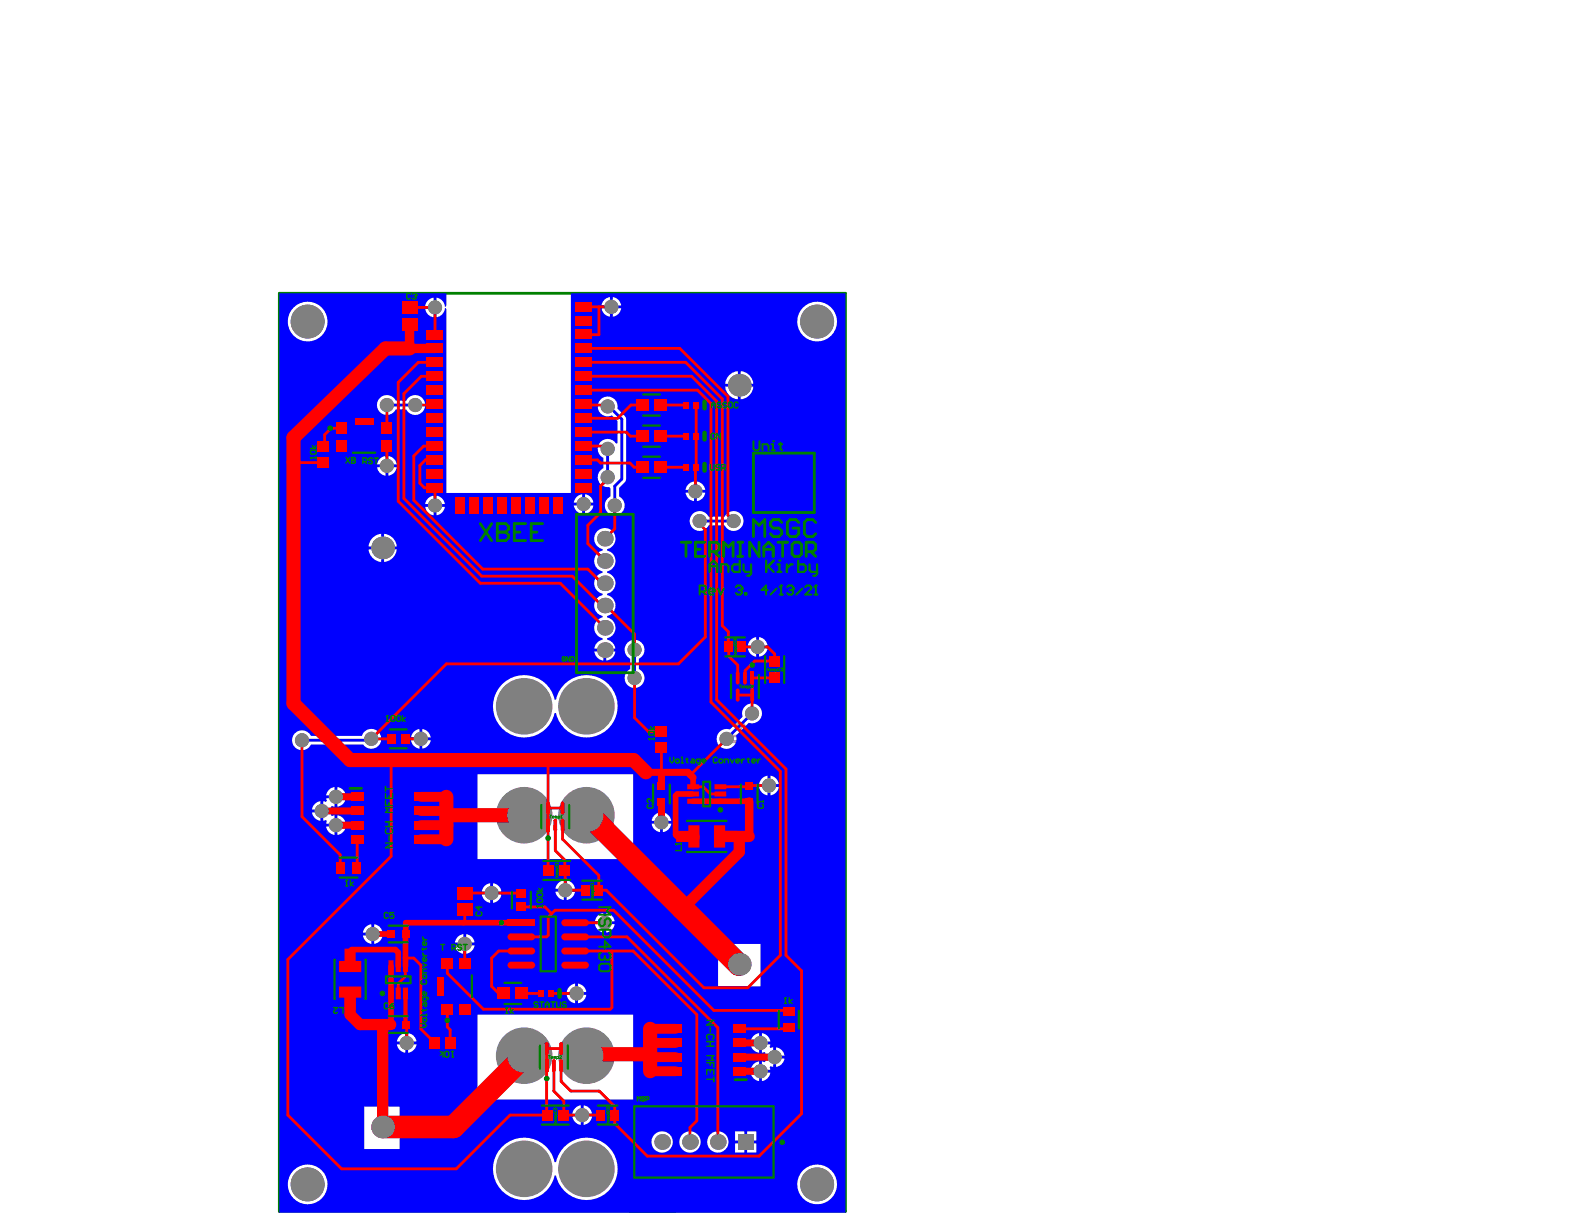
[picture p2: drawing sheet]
<svg xmlns="http://www.w3.org/2000/svg" width="279mm" height="216mm" viewBox="0 0 279 216" stroke-linecap="round" stroke-linejoin="round" font-family="sans-serif">
<g fill="none" stroke="#c0c073" stroke-width=".5">
<path d="M114.2 60.7h2M118.8 63h-5v5M142 63h5v5M55.9 91.7h-5v5M79.1 91.7h5v5M69.5 156.3v-1.5l-.5-.5h-.5l-.5 .5v1.5h3M68 163.3h2l1 1-1 1h-2M68 160.3h2l1 1-1 1h-2M69.5 160.3v2M69.5 163.3v2M113.8 170v5h5M114.2 178h2"/>
<path d="M115.2 177v2M147 170v5h-5M50.9 198.7v5h5M84.1 198.7v5h-5"/>
</g>
<circle cx="69.5" cy="156.3" r=".25" fill="#c0c073"/>
<path d="M68 138.8h2v.5M68 138.3v1M68 149.3l.5 .5h2M68 146.8l.5 .5h2M68 141.3h3M69 151.3v1.5l-.5 .5-.5-.5v-1.5h1.5l.5 .5v1M69.5 156.3v-1.5l.5-.5h.5l.5 .5v1.5M70 146.8v1M70 149.3v1M71 140.3v2" fill="none" stroke="#c0c073" stroke-width=".5"/>
<circle cx="71" cy="138.8" r=".25" fill="#c0c073"/>
<g fill="none" stroke="#c0c073" stroke-width=".5">
<path d="M81 90.2h2M68 132.3v1l.5 .5h1l.5-.5v-1l-.5-.5h-.5v2M68 135.8h1.5M68 134.8h1.5l.5 .5-.5 .5M68 130.8h2M69.5 135.8l.5 .5v.5h-2M70 129.3v.5l-1 1M129.2 130.8h1.9l1 1-1 1h-1.9M129.2 127.8h1.9l1 1-1 1h-1.9M130.7 123.8v-1.5l-.5-.5h-.5l-.5 .5v1.5h2.9M130.7 127.8v2M130.7 130.8v2"/>
<path d="M81 205.9h2M82 204.9v2"/>
</g>
<circle cx="130.7" cy="123.8" r=".25" fill="#c0c073"/>
<path d="M129.2 103.4h1.9v.5M129.2 102.9v1M129.2 116.9l.5 .5h1.9M129.2 114.4l.5 .5h1.9M129.2 107.9h2.9l-1 1 1 1h-2.9M130.2 104.9v1.5l-.5 .5-.5-.5v-1.5h1.5l.4 .5v1M130.2 118.9v1.4l-.5 .5-.5-.5v-1.4h1.5l.4 .5v.9M131.1 114.4v1M131.1 116.9v1M130.7 123.8v-1.5l.4-.5h.5l.5 .5v1.5" fill="none" stroke="#c0c073" stroke-width=".5"/>
<circle cx="132.1" cy="103.4" r=".25" fill="#c0c073"/>
<path d="M129.2 99.4h1.5l.4 .5v1.5h-1.9" fill="none" stroke="#c0c073" stroke-width=".5"/>
<g fill="none" stroke="#008000" stroke-width=".2">
<path d="M70.7 53h3.1v5.5h-3.1zM71.3 55.7h1.9M72.2 54.7v2M57 79.2v1.9M121.4 76.9h1M121.4 71.4h1M121.9 71v.9M121.9 76.4v1M56.1 80.2h1.8M121.4 82.4h1M121.9 81.9v1M115.7 130.5h1.9"/>
<path d="M116.7 129.6v1.8M124.7 139.1v1.9M80.4 156.3h3.1v5.5h-3.1zM81 159h2M82 158v2M123.7 140.1h1.9M69.3 172.8h1.9M70.2 171.8v2M95.8 175.2h1M96.3 174.7v1M77 184h1.9M78 183v1.9"/>
</g>
<path d="M54.9 76.8h4.2v6.7h-4.2zM120.3 70.7h3.2v1.5h-3.2zM120.3 76.1h3.2v1.6h-3.2zM120.3 81.6h3.2v1.6h-3.2zM114.6 127.2h4.1v6.6h-4.1zM120.2 136.9h8.9v6.3h-8.9zM67.1 168.4h6.3v8.8h-6.3zM94.8 174.4h3.1v1.6h-3.1zM74.6 181.9h6.7v4.1h-6.7z" fill="none" stroke="#008000" stroke-width=".18"/>
<path d="M49.3 51.7h99.8v162h-99.8z" fill="none" stroke="#008000" stroke-width=".5"/>
<path d="M70.8 53.6h2.9v4.3h-2.9zM56.1 78.5h1.8v3.4h-1.8zM120.9 70.9h2v1.1h-2zM120.9 76.3h2v1.2h-2zM120.9 81.8h2v1.2h-2zM115.7 128.8h1.9v3.4h-1.9zM123.3 137.9h2.7v4.3h-2.7zM80.6 156.9h2.8v4.3h-2.8zM68.1 171.5h4.3v2.7h-4.3zM95.4 174.6h1.9v1.2h-1.9zM76.3 183h3.4v1.9h-3.4z" fill="none" stroke="#800080" stroke-width=".2"/>
<g fill="none" stroke="#800080" stroke-width=".18">
<path d="M119.3 139.4l.2 .3M119.3 139.7h.4M119.7 139.9l-.1 .3-.3-.1v-.2h.2v.3M119.1 148.4h.4l.2 .2-.2 .2h-.4M119.2 143.9l-.1 .1 .1 .3 .5-.1-.1-.3M119.3 143.4l.3-.1 .1 .3-.3 .1zM119.3 147.9l.3-.1 .1 .3-.3 .1zM119.3 140.5v.2M119.3 141l.2 .3M119.3 146.9v.2M119.3 142.1l.4 .2-.4 .2M119.3 141.3h.4"/>
<path d="M119.5 146.2v.3l.1 .1 .1-.1v-.3h-.3l-.1 .3M119.7 141.6l-.1 .3-.3-.1v-.2l.2-.1v.4M119.7 145.2l-.1 .2-.3-.1v-.1l.2-.1v.3M119.7 145.6l-.1 .4-.3-.1v-.3h.5l.1 .2M119.7 147.4v.2M119.7 142.7l-.4 .1v.3h.4M119.7 147.5h-.6v.1M119.7 146.9l-.5 .1M119.7 140.5l-.5 .1M69.9 173.7h.4l.2 .2-.2 .2h-.4M70 169.2l-.1 .1 .1 .3h.4l.1-.1-.1-.3M70.1 168.7l.3-.1 .1 .3-.3 .1z"/>
<path d="M70.1 173.2l.3-.1 .1 .3-.3 .1zM70.1 164.6l.2 .3M70.1 165.8v.2M70.1 166.3l.2 .3M70.1 172.2v.2M70.1 167.4l.4 .2-.4 .2M70.1 166.6h.4M70.1 164.9h.4M70.3 171.5v.3l.1 .1 .1-.1v-.3h-.3l-.1 .3M70.5 165.2l-.1 .3h-.2l-.1-.3 .2-.1v.4M70.5 166.9l-.1 .3h-.2l-.1-.3 .2-.1v.4M70.5 170.4l-.1 .3-.3-.1v-.2l.2-.1v.4"/>
<path d="M70.5 170.9l-.1 .4-.3-.1v-.3h.5l.1 .2M70.5 172.7v.2M70.5 168l-.4 .1v.3h.4M70.5 172.8h-.6v.1M70.5 172.2l-.5 .1M70.5 165.8l-.5 .1"/>
</g>
<path d="M49.3 51.7h29.2l.2 .1v2.1l-.1 .2h-.1a1.7 1.7 0 0 0-1.5-1.6v3.5a1.7 1.7 0 0 0 1.5-1.7l.1 .1 .1 .2v32.4h22v-35.2l48.4-.1v162.2h-99.8zM108.1 52.4v1.5h1.5a1.69 1.69 0 0 0-1.5-1.5zM106.6 52.9l-.3 .3-.2 .7h1.5v-1.5l-.6 .2zM75.5 53l-.3 .3-.2 .7h1.5v-1.5l-.6 .2zM108.1 54.4v1.5a1.69 1.69 0 0 0 1.5-1.5zM106.1 54.4a1.69 1.69 0 0 0 1.5 1.5v-1.5zM75 54.5a1.69 1.69 0 0 0 1.5 1.5v-1.5zM140.6 56.7a3.5 3.5 0 0 0 7 0 3.5 3.5 0 0 0-7 0zM50.8 56.7a3.5 3.5 0 0 0 7 0 3.5 3.5 0 0 0-7 0zM130.7 65.5v2.2h2.2a2.43 2.43 0 0 0-2.2-2.2zM128.6 66.2l-.4 .5-.3 1h2.3v-2.2l-1.1 .3zM130.7 68.2v2.2a2.43 2.43 0 0 0 2.2-2.2zM127.9 68.2a2.43 2.43 0 0 0 2.3 2.2v-2.2zM67 70.2a1.76 1.76 0 0 0 .2 2.7 1.76 1.76 0 0 0 2.6-.7h1.9a1.76 1.76 0 0 0 2.6 .6 1.76 1.76 0 0 0 0-2.7 1.76 1.76 0 0 0-2.6 .6h-1.9a1.75 1.75 0 0 0-2.8-.5zM105.9 70.4a1.75 1.75 0 0 0-.2 2.3 1.75 1.75 0 0 0 2.2 .6l1 1v3.9h-.2a1.75 1.75 0 0 0-2.8-.2 1.75 1.75 0 0 0 .5 2.8v1.8a1.75 1.75 0 0 0-.9 2.1 1.75 1.75 0 0 0 1.9 1.2l.3 .2v1.5a1.76 1.76 0 0 0-.6 2.7 1.76 1.76 0 0 0 2.7 0 1.76 1.76 0 0 0-.6-2.7v-1.5l1-1.1 .2-.5v-10.6l-.2-.5-1.3-1.3a1.76 1.76 0 0 0-.9-2 1.76 1.76 0 0 0-2.1 .3zM68.5 80.4v1.5h1.5a1.69 1.69 0 0 0-1.5-1.5zM67 80.9l-.3 .4-.2 .6h1.5v-1.5l-.6 .2zM68.5 82.4v1.5a1.69 1.69 0 0 0 1.5-1.5zM66.5 82.4a1.69 1.69 0 0 0 1.5 1.5v-1.5zM122.9 84.9v1.5h1.5a1.69 1.69 0 0 0-1.5-1.5zM121.4 85.4l-.3 .4-.2 .6h1.5v-1.5l-.6 .2zM122.9 86.9v1.5a1.69 1.69 0 0 0 1.5-1.5zM120.9 86.9a1.69 1.69 0 0 0 1.5 1.5v-1.5zM103.2 87.2v1.5h1.5a1.69 1.69 0 0 0-1.5-1.5zM101.7 87.7l-.3 .3-.2 .7h1.5v-1.5l-.6 .2zM77 87.4v1.5h1.5a1.69 1.69 0 0 0-1.5-1.5zM75.5 87.9l-.3 .4-.2 .6h1.5v-1.5l-.6 .2zM103.2 89.2v1.4a1.69 1.69 0 0 0 1.5-1.4zM101.2 89.2a1.69 1.69 0 0 0 1.5 1.4v-1.4zM77 89.4v1.5a1.69 1.69 0 0 0 1.5-1.5zM75 89.4a1.69 1.69 0 0 0 1.5 1.5v-1.5zM122.2 90.7a1.76 1.76 0 0 0 .2 2.6 1.76 1.76 0 0 0 2.6-.6h2.8a1.76 1.76 0 0 0 2.7 .6 1.76 1.76 0 0 0 0-2.8 1.76 1.76 0 0 0-2.7 .6h-2.8a1.75 1.75 0 0 0-2.8-.4zM67.7 94.2v2.2h2.3a2.43 2.43 0 0 0-2.3-2.2zM65.7 94.9l-.4 .5-.3 1h2.2v-2.2l-1 .3zM67.7 96.9v2.2a2.43 2.43 0 0 0 2.3-2.2zM65 96.9a2.43 2.43 0 0 0 2.2 2.2v-2.2zM133.9 112.4v1.5h1.5a1.69 1.69 0 0 0-1.5-1.5zM132.4 112.9l-.3 .3-.2 .7h1.5v-1.5l-.6 .2zM105.3 93.7a1.88 1.88 0 0 0 1 3.2v.2a1.88 1.88 0 0 0-1.5 1.9 1.88 1.88 0 0 0 1.5 1.8v.2a1.88 1.88 0 0 0-1.5 1.9 1.88 1.88 0 0 0 1.5 1.8v.3a1.88 1.88 0 0 0-1.5 1.8 1.88 1.88 0 0 0 1.5 1.8v.3a1.88 1.88 0 0 0-1.5 1.8 1.88 1.88 0 0 0 1.5 1.9v.2a1.82 1.82 0 0 0-1.5 1.6h3.7a1.82 1.82 0 0 0-1.4-1.6v-.2a1.88 1.88 0 0 0 1.5-1.9 1.88 1.88 0 0 0-1.5-1.8v-.3a1.88 1.88 0 0 0 1.5-1.8 1.88 1.88 0 0 0-1.5-1.8v-.3a1.88 1.88 0 0 0 1.5-1.8 1.88 1.88 0 0 0-1.5-1.9v-.2a1.88 1.88 0 0 0 1.5-1.8 1.88 1.88 0 0 0-1.5-1.9v-.2a1.89 1.89 0 0 0 1.2-2.8 1.89 1.89 0 0 0-3-.4zM133.9 114.4v1.4a1.69 1.69 0 0 0 1.5-1.4zM131.9 114.4a1.69 1.69 0 0 0 1.5 1.4v-1.4zM106.9 114.9v1.6a1.81 1.81 0 0 0 1.6-1.6zM104.8 114.9a1.81 1.81 0 0 0 1.6 1.6v-1.6zM110.7 113.4a1.75 1.75 0 0 0 .5 2.8v1.8a1.76 1.76 0 0 0-.6 2.7 1.76 1.76 0 0 0 2.7 0 1.76 1.76 0 0 0-.6-2.7v-1.8a1.76 1.76 0 0 0 .7-2.6 1.76 1.76 0 0 0-2.7-.2zM88.6 120.7a5.5 5.5 0 0 0 1.2 8.7 5.5 5.5 0 0 0 8-3.6h.3a5.5 5.5 0 0 0 8.4 3.3 5.5 5.5 0 0 0 0-9.1 5.5 5.5 0 0 0-8.4 3.4h-.3a5.5 5.5 0 0 0-9.2-2.7zM131.4 124.6a1.72 1.72 0 0 0-.4 1.8l-2.3 2.3a1.76 1.76 0 0 0-2.3 1.4 1.76 1.76 0 0 0 1.9 2 1.76 1.76 0 0 0 1.5-2.3l2.3-2.3a1.76 1.76 0 0 0 2.3-2.1 1.76 1.76 0 0 0-3-.8zM52 129.3a1.76 1.76 0 0 0 .2 2.7 1.76 1.76 0 0 0 2.6-.7h9.3a1.76 1.76 0 0 0 2.7 .2 1.76 1.76 0 0 0-.4-2.7 1.76 1.76 0 0 0-2.6 1h-9a1.75 1.75 0 0 0-2.8-.5zM74.5 128.6v1.5h1.5a1.69 1.69 0 0 0-1.5-1.5zM73 129.1l-.3 .3-.2 .7h1.5v-1.5l-.6 .2zM74.5 130.6v1.5a1.69 1.69 0 0 0 1.5-1.5zM72.5 130.6a1.69 1.69 0 0 0 1.5 1.5v-1.5zM135.9 136.8v1.5h1.5a1.69 1.69 0 0 0-1.5-1.5zM134.4 137.3l-.3 .4-.2 .6h1.5v-1.5l-.6 .2zM135.9 138.8v1.5a1.69 1.69 0 0 0 1.5-1.5zM133.9 138.8a1.69 1.69 0 0 0 1.5 1.5v-1.5zM59.5 138.8v1.5h1.5a1.69 1.69 0 0 0-1.5-1.5zM58 139.3l-.3 .4-.2 .6h1.5v-1.5l-.6 .2zM57 141.3v1.5h1.5l-.1-.5 .2-.1 .4 .1v-1.5h-1.5l.2 .5-.2 .2zM59.5 140.8v1.5a1.69 1.69 0 0 0 1.5-1.5zM55.5 141.8l-.3 .4-.2 .6h1.5v-1.5l-.6 .2zM55 143.3a1.69 1.69 0 0 0 1.5 1.5v-1.5zM116.9 143.3v1.5h1.5a1.69 1.69 0 0 0-1.5-1.5zM115.4 143.8l-.3 .4-.2 .6h1.5v-1.5l-.6 .2zM59.5 143.8v1.5h1.5a1.69 1.69 0 0 0-1.5-1.5zM57 143.3v1.5l.5-.2 .2 .2-.2 .5h1.5v-1.5l-.4 .1-.2-.1 .1-.5zM116.9 145.3v1.5a1.69 1.69 0 0 0 1.5-1.5zM114.9 145.3a1.69 1.69 0 0 0 1.5 1.5v-1.5zM59.5 145.8v1.5a1.69 1.69 0 0 0 1.5-1.5zM57.5 145.8a1.69 1.69 0 0 0 1.5 1.5v-1.5zM84.2 136.6v14.9h27.5v-14.9zM99.9 155.3v1.5h1.5a1.69 1.69 0 0 0-1.5-1.5zM98.5 155.8l-.3 .3-.2 .7h1.4v-1.5l-.6 .2zM87 155.8v1.5h1.4a1.69 1.69 0 0 0-1.4-1.5zM85.5 156.3l-.3 .3-.2 .7h1.5v-1.5l-.7 .2zM99.9 157.3v1.4a1.69 1.69 0 0 0 1.5-1.4zM98 157.3a1.69 1.69 0 0 0 1.4 1.4v-1.4zM87 157.8v1.4a1.69 1.69 0 0 0 1.4-1.4zM85 157.8a1.69 1.69 0 0 0 1.5 1.4v-1.4zM106.9 161v1.5h1.5a1.69 1.69 0 0 0-1.5-1.5zM105.4 161.5l-.2 .4-.2 .6h1.4v-1.5l-.6 .2zM106.9 163v1.5a1.69 1.69 0 0 0 1.5-1.5zM105 163a1.69 1.69 0 0 0 1.4 1.5v-1.5zM66 163v1.5h1.5a1.69 1.69 0 0 0-1.5-1.5zM64.5 163.5l-.3 .4-.2 .6h1.5v-1.5l-.6 .2zM82.2 164.8v1.5h1.5a1.69 1.69 0 0 0-1.5-1.5zM80.7 165.3l-.3 .3-.2 .7h1.5v-1.5l-.6 .2zM66 165v1.5a1.69 1.69 0 0 0 1.5-1.5zM64 165a1.69 1.69 0 0 0 1.5 1.5v-1.5zM82.2 166.8v1.4a1.69 1.69 0 0 0 1.5-1.4zM80.2 166.8a1.69 1.69 0 0 0 1.5 1.4v-1.4zM126.7 166.5v7.5h7.4v-7.5zM101.9 173.5v1.5h1.5a1.69 1.69 0 0 0-1.5-1.5zM100.4 174l-.2 .4-.2 .6h1.4v-1.5l-.6 .2zM101.9 175.5v1.5a1.69 1.69 0 0 0 1.5-1.5zM100 175.5a1.69 1.69 0 0 0 1.4 1.5v-1.5zM134.4 182.2v1.5h1.5a1.69 1.69 0 0 0-1.5-1.5zM132.9 182.7l-.3 .4-.2 .6h1.5v-1.5l-.6 .2zM72 182.2v1.5h1.5a1.69 1.69 0 0 0-1.5-1.5zM70.5 182.7l-.3 .4-.2 .6h1.5v-1.5l-.6 .2zM132.4 184.2a1.69 1.69 0 0 0 1.5 1.5v-1.5zM72 184.2v1.5a1.69 1.69 0 0 0 1.5-1.5zM70 184.2a1.69 1.69 0 0 0 1.5 1.5v-1.5zM136.9 184.7v1.5h1.5a1.69 1.69 0 0 0-1.5-1.5zM134.4 184.2v1.5l.5-.1 .1 .2-.1 .4h1.5v-1.5l-.5 .2-.2-.2 .2-.5zM134.4 187.2v1.5h1.5l-.2-.5 .2-.1 .5 .1v-1.5h-1.5l.1 .5-.1 .2zM136.9 186.7v1.5a1.69 1.69 0 0 0 1.5-1.5zM132.9 187.7l-.3 .4-.2 .6h1.5v-1.5l-.6 .2zM134.4 189.2v1.5a1.69 1.69 0 0 0 1.5-1.5zM132.4 189.2a1.69 1.69 0 0 0 1.5 1.5v-1.5zM84.2 179v14.9h27.5v-14.9zM102.9 195v1.4h1.5a1.69 1.69 0 0 0-1.5-1.4zM101.4 195.4l-.2 .4-.2 .6h1.4v-1.4l-.6 .2zM102.9 196.9v1.5a1.69 1.69 0 0 0 1.5-1.5zM101 196.9a1.69 1.69 0 0 0 1.4 1.5v-1.5zM131.8 199.6v1.6h1.6v-1.6zM129.7 199.6v1.6h1.6v-1.6zM64.3 195.2v7.5h6.2v-7.5zM131.8 201.7v1.6h1.6v-1.6zM129.7 201.7v1.6h1.6v-1.6zM124.7 201.4a1.9 1.9 0 0 0 3.8 0 1.9 1.9 0 0 0-3.8 0zM119.8 201.4a1.9 1.9 0 0 0 3.8 0 1.9 1.9 0 0 0-3.8 0zM114.9 201.4a1.9 1.9 0 0 0 3.8 0 1.9 1.9 0 0 0-3.8 0zM88.6 202.3a5.5 5.5 0 0 0 1.2 8.7 5.5 5.5 0 0 0 8-3.6h.3a5.5 5.5 0 0 0 8.4 3.3 5.5 5.5 0 0 0 0-9.1 5.5 5.5 0 0 0-8.4 3.4h-.3a5.5 5.5 0 0 0-9.2-2.7zM140.6 208.9a3.5 3.5 0 0 0 7 0 3.5 3.5 0 0 0-7 0zM50.8 208.9a3.5 3.5 0 0 0 7 0 3.5 3.5 0 0 0-7 0z" fill="#00f"/>
<path d="M68.2 71.4h5M107.2 71.7h.2l2.3 2.2v10.6l-1.3 1.2v3.5M107.2 79.2v5M123.4 91.9h6M111.9 114.6v5M65.5 130.3l-.2 .3h-12M132.6 125.8l-4.4 4.5M132.6 125.8h.1" fill="none" stroke="#00f" stroke-width=".5"/>
<g fill="#808080">
<circle cx="133.6" cy="114.1" r="1.25"/>
<circle cx="128.2" cy="130.3" r="1.25"/>
<circle cx="132.6" cy="125.8" r="1.25"/>
<circle cx="111.9" cy="119.6" r="1.25"/>
<circle cx="111.9" cy="114.6" r="1.25"/>
<circle cx="102.7" cy="196.7" r="1.25"/>
<circle cx="53.3" cy="130.6" r="1.25"/>
<circle cx="123.4" cy="91.9" r="1.25"/>
<circle cx="129.4" cy="91.9" r="1.25"/>
<circle cx="99.7" cy="157" r="1.25"/>
<circle cx="103.4" cy="143.8" r="5"/>
<circle cx="74.2" cy="130.3" r="1.25"/>
<circle cx="68.2" cy="82.2" r="1.25"/>
<circle cx="68.2" cy="71.4" r="1.25"/>
<circle cx="73.2" cy="71.4" r="1.25"/>
<circle cx="107.2" cy="79.2" r="1.25"/>
<circle cx="107.2" cy="71.7" r="1.25"/>
<circle cx="107.8" cy="54.1" r="1.25"/>
<circle cx="76.7" cy="89.2" r="1.25"/>
<circle cx="122.7" cy="86.7" r="1.25"/>
<circle cx="102.9" cy="88.9" r="1.25"/>
<circle cx="76.7" cy="54.2" r="1.25"/>
<circle cx="54.3" cy="56.7" r="3"/>
<circle cx="86.7" cy="157.5" r="1.25"/>
<circle cx="82" cy="166.5" r="1.25"/>
<circle cx="101.7" cy="175.2" r="1.25"/>
<circle cx="65.7" cy="164.8" r="1.25"/>
<circle cx="71.7" cy="184" r="1.25"/>
<circle cx="106.7" cy="162.8" r="1.25"/>
<circle cx="65.5" cy="130.3" r="1.25"/>
<circle cx="108.4" cy="89.2" r="1.25"/>
<circle cx="107.2" cy="84.2" r="1.25"/>
<circle cx="103.4" cy="124.6" r="5"/>
<circle cx="92.5" cy="124.6" r="5"/>
<circle cx="92.5" cy="143.8" r="5"/>
<circle cx="103.4" cy="186.2" r="5"/>
<circle cx="92.5" cy="186.2" r="5"/>
<circle cx="116.7" cy="145" r="1.25"/>
<circle cx="134.1" cy="189" r="1.25"/>
<circle cx="134.1" cy="184" r="1.25"/>
<circle cx="136.6" cy="186.5" r="1.25"/>
<circle cx="144.1" cy="56.7" r="3"/>
<circle cx="54.3" cy="208.9" r="3"/>
<circle cx="144.1" cy="208.9" r="3"/>
<circle cx="56.8" cy="143" r="1.25"/>
<circle cx="92.5" cy="206.2" r="5"/>
<circle cx="135.6" cy="138.6" r="1.25"/>
<circle cx="103.4" cy="206.2" r="5"/>
<circle cx="59.3" cy="145.5" r="1.25"/>
<circle cx="59.3" cy="140.6" r="1.25"/>
<circle cx="126.6" cy="201.4" r="1.37"/>
<circle cx="106.7" cy="110.7" r="1.37"/>
<circle cx="106.7" cy="106.8" r="1.37"/>
<circle cx="106.7" cy="102.9" r="1.37"/>
<circle cx="106.7" cy="95" r="1.37"/>
<circle cx="116.8" cy="201.4" r="1.37"/>
<circle cx="121.7" cy="201.4" r="1.37"/>
<circle cx="106.7" cy="114.7" r="1.37"/>
<circle cx="106.7" cy="99" r="1.37"/>
<circle cx="67.5" cy="198.8" r="1.99"/>
<circle cx="67.5" cy="96.6" r="1.99"/>
<circle cx="130.4" cy="170.1" r="1.99"/>
<circle cx="130.4" cy="68" r="1.99"/>
</g>
<path d="M130.2 200.1h2.7v2.7h-2.7z" fill-rule="evenodd" fill="#808080"/>
<g fill="#f00">
<path d="M60.8 167.3h1.9v2.2h1v2h-3.9v-2h1z"/>
<path d="M59.8 174h3.9v2h-1v2.1h-1.9v-2.1h-1z"/>
<path d="M119.3 146.6h2.1v-1h2v3.9h-2v-1h-2.1z"/>
<path d="M125.9 145.6h2v1h2.2v1.9h-2.2v1h-2z"/>
<circle cx="56.8" cy="143" r=".25"/>
</g>
<path d="M60 150.8v2.2" fill="none" stroke="#f00" stroke-width=".5"/>
<g fill="#f00">
<circle cx="59.3" cy="145.5" r=".25"/>
<circle cx="59.3" cy="140.6" r=".25"/>
</g>
<path d="M58.4 75.5h1.8M63 148v.1" fill="none" stroke="#f00" stroke-width=".5"/>
<path d="M62 167.5l-.2 .3" fill="none" stroke="#f00" stroke-width="1"/>
<g fill="#f00">
<circle cx="63" cy="143" r=".25"/>
<circle cx="63" cy="145.5" r=".25"/>
<circle cx="63" cy="140.6" r=".25"/>
</g>
<g fill="none" stroke="#f00" stroke-width=".5">
<path d="M76.7 59h.1M73.8 63.9h2.9M74.7 78.7h1.3M76.7 71.3l-.2 .1M102.9 71.3l.1 .1M106.7 78.7l.5 .5M106.9 71.4l.3 .3M110.5 76.2l.7 .7M116.1 76.9h.4M75.1 81.1h1.6M106.7 99h.1M107.2 84.2v.3l-1.3 1.2"/>
<path d="M123.4 91.9v.5l1 1M106.1 106.8h.8M106.2 102.9h.5M131.4 119.5v.1M136.6 119.5v.1M136.6 115.4v1.3v-.1M114.4 129.1h2.3M116.7 136.2v.1M118.4 136.2h.3M122.3 138.8h1.7M130.1 122.6h2.6l-.1 3.2M132.3 138.6l-.2 .2"/>
<path d="M79 143.8l-.3 .2M86.7 157.5h.1M91.9 157.5l.1 .1M96.7 153.4l.1 .1M96.7 142.5v3.1M99.6 151.7l.1 1.9M105.6 154.4v2.6h1.3M122.1 140.1h.2M127.1 140v.1M132.1 141.3v.1M70.2 175.2h.1M71.5 170.4v1.8l-1.3 1.3"/>
<path d="M71.6 164.8h-.1M82 162.5l-.2 .3M88 167.7l-1.3 1.3M91.7 162.5l.3 .3M96.7 165l-.3 .3M69 180.7h-.1M71.5 180.7l.2 .2M76.6 183.8v.2M78.9 181.1l.5 .5M96.4 196.6l.1 .1M99 190.7l1.7 1.7M99.4 196.6v.1"/>
<path d="M108.4 195.2v1.6M121.7 198.9v2.5"/>
</g>
<path d="M119.2 147.2l.3 .3M119.5 140.1l-.3 .2M69.7 167.5l.5 .5M71.6 162.8v2" fill="none" stroke="#f00" stroke-width="1"/>
<path d="M121.8 136.7l.5 .4" fill="none" stroke="#f00" stroke-width="1.2"/>
<circle cx="139.1" cy="181.5" r=".25" fill="#f00"/>
<path d="M51.8 77.2v4.2" fill="none" stroke="#f00" stroke-width="2.5"/>
<path d="M61.8 167.8v2M70.2 168v2.4M71.5 164.8v5.6" fill="none" stroke="#f00" stroke-width="1"/>
<path d="M68.2 71.4v4.1M68.2 78.7v3.5M70.2 173.5v1.7M71.7 180.9v3.1" fill="none" stroke="#f00" stroke-width=".5"/>
<circle cx="72.2" cy="61.5" r=".82" fill="#f00"/>
<path d="M72.2 57.5v4" fill="none" stroke="#f00" stroke-width="1.6"/>
<g fill="none" stroke="#f00" stroke-width=".5">
<path d="M72.3 54.2l-.1 .1M76.7 54.2v4.8M107.8 54.1h-2.2v4.9M70.2 67.5v20.9M71.2 69.4v18.5M74.3 66.4h2.4M122.8 71.4v11l-.1 .2v4.1M125.4 71.2v52.6M126.4 70.8v52.6M127.4 70.4v40l1.1 1v4.3M128.4 69.9v21M75.1 81.1l-1 1v3.1l.8 .8 1.8 .1v3.1"/>
<path d="M103.7 92.7v3.2M105.9 85.7v4.7M108.4 89.2v4.1l-1.7 1.7M111.1 81.7l.8 .7M116.4 82.4h.1M124.4 93.4v19M111.9 111.9v2.7M111.9 119.6v7M130.1 117.3v2.3M131.4 118.3v1.2M132.7 119.6v3M133.6 114.1h1.8l1.2 1.3"/>
<path d="M96.7 134.1v8.4M116.7 131.9v4.3M137.6 136.1v32.4M138.6 135.6v32.9M63 148.1v4.9M96.7 145.6v7.8M98 145.6v4.4l1.6 1.7M99.2 145.6v2.4M99.7 153.6v3.4M50.8 169.2v27.5M74.2 170.2v11.3l2.4 2.3M78.9 170v1.7"/>
<path d="M78.9 178v3.1M82 166.5v3.5M82 160.5v2M86.7 169v5l1.3 1.2M96.7 161.8v3.2M107.9 167.7v10l-.3 .3M122.9 179v18.7l-1.2 1.2M141.4 171.2v25.2M79.4 181.6v2.4M96.4 184.9v11.7M97.7 188v4.4l1.7 1.8v2.4M99 188v2.7"/>
<path d="M105.7 192.4l2.7 2.8M108.4 196.8v1.4M126.6 181.3v20.1"/>
</g>
<path d="M51.8 81.6v42.5M78.7 140.6v2.9M78.7 144v4M114.7 181.5v7.5" fill="none" stroke="#f00" stroke-width="2.5"/>
<path d="M122.3 137.1v1.7M119.2 140.3v6.9" fill="none" stroke="#f00" stroke-width="1"/>
<path d="M130.4 147.8v2.5M67.5 180.7v18.1" fill="none" stroke="#f00" stroke-width="2"/>
<path d="M71.5 175.2v5.5" fill="none" stroke="#f00" stroke-width=".75"/>
<path d="M132.1 141.4v6.1" fill="none" stroke="#f00" stroke-width="1.5"/>
<path d="M56.8 143h6.2" fill="none" stroke="#f00" stroke-width="1.2"/>
<circle cx="56.8" cy="143" r=".62" fill="#f00"/>
<path d="M113.9 136.2h4.5M116.7 136.3v2.4M118.7 136.2h2.6l.5 .5M59.3 140.6h3.7M59.3 145.5h3.7M116.7 141.6v3.4M130.4 189h3.7M130.4 184h3.7M130.4 186.5h6.2" fill="none" stroke="#f00" stroke-width="1.2"/>
<g fill="none" stroke="#f00" stroke-width=".5">
<path d="M72.3 54.2h4.4M102.9 59h2.7M102.9 54.1h2.7M58.4 75.5l-1.1 1.2v1.8l-.3 .3M73.2 71.4h3.3M73.8 63.9l-3.6 3.6M74.3 66.4l-3.1 3M74.7 78.7l-1.7 1.7v7.8l12.1 12.2h18.6l2.5 2.5M102.9 78.7h3.8M102.9 76.2h7.6M102.9 68.8h20.1l2.4 2.4M102.9 66.4h19.1l4.4 4.4"/>
<path d="M102.9 63.9h18l6.5 6.5M102.9 61.5h17l8.5 8.4M103 71.4h3.9M111.2 76.9h2.6M113.3 71.4h-2l-2.4 2.4h-6M116.5 71.4h4.5M116.5 76.9h4.5M51.8 81.6h5.2M70.2 88.4l14.5 14.5h14.1l7.9 7.8M71.2 87.9l13.8 13.7h15.9l5.2 5.2M102.9 81.1h2.5l.5 .6h5.2M103.7 95.9l3.1 3.1"/>
<path d="M105.9 90.4l-2.2 2.3M111.9 82.4h1.4M116.5 82.4h4.5M128.4 90.9l1 1M106.9 106.8l5 5.1M124.4 112.4l-4.7 4.7h-41l-13.2 13.2h3.5M128.5 115.7l1.6 1.6M130.8 114.1h2.8M132.7 119.6h3.9M136.6 116.6h-3.5l-1.7 1.7M53.3 130.6v13.4l6.7 6.8M69 134.1v16.9l-18.2 18.2"/>
<path d="M71.5 130.3h2.7M111.9 126.6l2.5 2.5M124 138.8l1.3 1.2h1.8M125.4 123.8l12.2 12.3M126.4 123.4l12.2 12.2M127.1 138.8h5M128.2 130.3l-6.4 6.4M132.3 138.6h3.3M82 157.5h4.7M86.7 157.5h5.2M92 160h4.1l1.2 1.2M96.7 142.5h2.5"/>
<path d="M99.2 148l6.4 6.4M99.7 157h3.6M106.9 157l17.3 17.2h7.7l5.7-5.7M121 146.8l.7 .7M71.5 169h1.5l1.2 1.2M78.9 171.7l6.4 6.3h22.3M88 175.2h1.3M88 167.7h4M91.6 175.2h3.9M92 165.3h4.4M96.7 161.8l1.2-1.2h10.3l17.7 17.6h13.2M97.2 175.2h4.5"/>
<path d="M101.4 167.7h10.3l11.2 11.3M101.4 165.3h9.2l16 16M101.4 162.8h5.3M138.6 168.5l2.8 2.7M50.8 196.7l9.5 9.5h20.2l9.5-9.5h6.5M96.4 184.9h2.6M99.4 196.7h6.6M100.7 192.4h5M130.4 181.5h8.7M141.4 196.4l-7.5 7.5h-19.7l-5.8-5.7"/>
</g>
<path d="M119.5 147.5h2.2M119.5 140.1h2.6M122.3 141.3h9.8M62 167.5h7.7M65.7 164.8h3.2M69 170.4v10.3M71.6 162.8h20.4" fill="none" stroke="#f00" stroke-width="1"/>
<path d="M74.2 148h4.5M74.2 143h4.5M74.2 140.6h4.5M74.2 145.5h4.5M114.7 189h4.5M114.7 184h4.5M114.7 181.5h4.5M114.7 186.5h4.5" fill="none" stroke="#f00" stroke-width="1.7"/>
<path d="M127.6 147.5h4.5M130.4 150.3l-10 10M61.8 175.7v3.3l1.7 1.7h5.4" fill="none" stroke="#f00" stroke-width="2"/>
<path d="M72.2 61.5h4.5" fill="none" stroke="#f00" stroke-width="1.6"/>
<path d="M103.7 143.5l26.6 26.7M92.1 185.8v.9l-12.1 12.1h-12.5" fill="none" stroke="#f00" stroke-width="4"/>
<path d="M72.2 61.5h-4.2l-16.2 15.7M51.8 124.1l10 10h50l2.1 2.1M79 143.8h13.5M103.4 186h11.3" fill="none" stroke="#f00" stroke-width="2.5"/>
<g fill="#808080">
<circle cx="133.6" cy="114.1" r="1.25"/>
<circle cx="128.2" cy="130.3" r="1.25"/>
<circle cx="132.6" cy="125.8" r="1.25"/>
<circle cx="111.9" cy="119.6" r="1.25"/>
<circle cx="111.9" cy="114.6" r="1.25"/>
<circle cx="102.7" cy="196.7" r="1.25"/>
<circle cx="53.3" cy="130.6" r="1.25"/>
<circle cx="123.4" cy="91.9" r="1.25"/>
<circle cx="129.4" cy="91.9" r="1.25"/>
<circle cx="99.7" cy="157" r="1.25"/>
<circle cx="103.4" cy="143.8" r="3"/>
<circle cx="74.2" cy="130.3" r="1.25"/>
<circle cx="68.2" cy="82.2" r="1.25"/>
<circle cx="68.2" cy="71.4" r="1.25"/>
<circle cx="73.2" cy="71.4" r="1.25"/>
<circle cx="107.2" cy="79.2" r="1.25"/>
<circle cx="107.2" cy="71.7" r="1.25"/>
<circle cx="107.8" cy="54.1" r="1.25"/>
<circle cx="76.7" cy="89.2" r="1.25"/>
<circle cx="122.7" cy="86.7" r="1.25"/>
<circle cx="102.9" cy="88.9" r="1.25"/>
<circle cx="76.7" cy="54.2" r="1.25"/>
<circle cx="54.3" cy="56.7" r="3"/>
<circle cx="86.7" cy="157.5" r="1.25"/>
<circle cx="82" cy="166.5" r="1.25"/>
<circle cx="101.7" cy="175.2" r="1.25"/>
<circle cx="65.7" cy="164.8" r="1.25"/>
<circle cx="71.7" cy="184" r="1.25"/>
<circle cx="106.7" cy="162.8" r="1.25"/>
<circle cx="65.5" cy="130.3" r="1.25"/>
<circle cx="108.4" cy="89.2" r="1.25"/>
<circle cx="107.2" cy="84.2" r="1.25"/>
<circle cx="103.4" cy="124.6" r="3"/>
<circle cx="92.5" cy="124.6" r="2.75"/>
<circle cx="92.5" cy="143.8" r="3"/>
<circle cx="103.4" cy="186.2" r="3"/>
<circle cx="92.5" cy="186.2" r="3"/>
<circle cx="116.7" cy="145" r="1.25"/>
<circle cx="134.1" cy="189" r="1.25"/>
<circle cx="134.1" cy="184" r="1.25"/>
<circle cx="136.6" cy="186.5" r="1.25"/>
<circle cx="144.1" cy="56.7" r="3"/>
<circle cx="54.3" cy="208.9" r="3"/>
<circle cx="144.1" cy="208.9" r="3"/>
<circle cx="56.8" cy="143" r="1.25"/>
<circle cx="92.5" cy="206.2" r="3"/>
<circle cx="135.6" cy="138.6" r="1.25"/>
<circle cx="103.4" cy="206.2" r="3"/>
<circle cx="59.3" cy="145.5" r="1.25"/>
<circle cx="59.3" cy="140.6" r="1.25"/>
<circle cx="126.6" cy="201.4" r="1.37"/>
<circle cx="106.7" cy="110.7" r="1.37"/>
<circle cx="106.7" cy="106.8" r="1.37"/>
<circle cx="106.7" cy="102.9" r="1.37"/>
<circle cx="106.7" cy="95" r="1.37"/>
<circle cx="116.8" cy="201.4" r="1.37"/>
<circle cx="121.7" cy="201.4" r="1.37"/>
<circle cx="106.7" cy="114.7" r="1.37"/>
<circle cx="106.7" cy="99" r="1.37"/>
<circle cx="67.5" cy="198.8" r="1.99"/>
<circle cx="67.5" cy="96.6" r="1.99"/>
<circle cx="130.4" cy="170.1" r="1.99"/>
<circle cx="130.4" cy="68" r="1.99"/>
</g>
<path d="M130.2 200.1h2.7v2.7h-2.7z" fill-rule="evenodd" fill="#808080"/>
<g fill="#f00">
<path d="M59.3 152h1.4v2h-1.4z" fill-rule="evenodd"/>
<path d="M59.3 74.6h1.8v1.9h-1.8z" fill-rule="evenodd"/>
<path d="M62.2 152h1.5v2h-1.5z" fill-rule="evenodd"/>
<path d="M62 147.3h2.1v1.5h-2.1z" fill-rule="evenodd"/>
<path d="M62 142.3h2.1v1.5h-2.1z" fill-rule="evenodd"/>
<path d="M62 139.8h2.1v1.5h-2.1z" fill-rule="evenodd"/>
<path d="M67.4 74.6h1.7v1.9h-1.7z" fill-rule="evenodd"/>
<path d="M70.9 180h1.3v1.4h-1.3z" fill-rule="evenodd"/>
<path d="M69.8 174.3l.1-.1 .8 .1v1.9l-.1 .1-.8-.1z" fill-rule="evenodd"/>
<path d="M71.2 174.2l.8 .1v1.9l-.1 .1-.8-.1v-1.9z" fill-rule="evenodd"/>
<path d="M70.9 164.1h1.3v1.3h-1.3z" fill-rule="evenodd"/>
<path d="M78.5 182.9h1.8v2.1h-1.8z" fill-rule="evenodd"/>
<path d="M90.9 174.2h2.3v2.1h-2.3z" fill-rule="evenodd"/>
<path d="M91.1 159.3h1.7v1.4h-1.7z" fill-rule="evenodd"/>
<path d="M96.1 186.8h.7v2.3h-.7z" fill-rule="evenodd"/>
<path d="M95 174.6h.9v1.2h-.9z" fill-rule="evenodd"/>
<path d="M98.4 195.8h1.9v1.8h-1.9z" fill-rule="evenodd"/>
<path d="M98.6 187.2l.4-.4 .3 .4v1.6l-.3 .3-.4-.3z" fill-rule="evenodd"/>
<path d="M97.4 187.2l.3-.4 .3 .4v1.6l-.3 .3-.3-.3z" fill-rule="evenodd"/>
<path d="M102.5 156.1h1.5v1.8h-1.5z" fill-rule="evenodd"/>
<path d="M101.5 82.7h2.8v1.7h-2.8z" fill-rule="evenodd"/>
<path d="M101.5 80.3h2.8v1.6h-2.8z" fill-rule="evenodd"/>
<path d="M101.5 75.4h2.8v1.6h-2.8z" fill-rule="evenodd"/>
<path d="M101.5 70.5h2.8v1.6h-2.8z" fill-rule="evenodd"/>
<path d="M101.5 68h2.8v1.6h-2.8z" fill-rule="evenodd"/>
<path d="M101.5 63.1h2.8v1.6h-2.8z" fill-rule="evenodd"/>
<path d="M101.5 55.7h2.8v1.7h-2.8z" fill-rule="evenodd"/>
<path d="M105.3 195.8h1.4v1.8h-1.4z" fill-rule="evenodd"/>
<path d="M107.6 195.8h1.5v1.8h-1.5z" fill-rule="evenodd"/>
<path d="M118.1 188.2h2.1v1.5h-2.1z" fill-rule="evenodd"/>
<path d="M118.1 183.2h2.1v1.5h-2.1z" fill-rule="evenodd"/>
<path d="M122.3 76.3h1v1.2h-1z" fill-rule="evenodd"/>
<path d="M122.3 70.9h1v1.1h-1z" fill-rule="evenodd"/>
<path d="M126 141l.1-.1h1.9l.1 .8-.1 .1h-1.9z" fill-rule="evenodd"/>
<path d="M126 139.7l.1-.1h1.9l.1 .8-.1 .1h-1.9z" fill-rule="evenodd"/>
<path d="M126 138.4l.1-.1h1.9l.1 .8-.1 .1h-1.9z" fill-rule="evenodd"/>
<path d="M131.5 138.1h1.3v1.3h-1.3z" fill-rule="evenodd"/>
<path d="M131.5 140.7h1.3v1.3h-1.3z" fill-rule="evenodd"/>
<path d="M129.8 118.8l.3-.4 .4 .4v1.6l-.4 .3-.3-.3z" fill-rule="evenodd"/>
<path d="M131.1 118.8l.3-.4 .3 .4v1.6l-.3 .3-.3-.3z" fill-rule="evenodd"/>
<path d="M132.3 118.4h.7v2.3h-.7z" fill-rule="evenodd"/>
<path d="M59.3 77.7h1.8v2h-1.8z" fill-rule="evenodd"/>
<path d="M62 144.8h2.1v1.5h-2.1z" fill-rule="evenodd"/>
<path d="M67.4 77.7h1.7v2h-1.7z" fill-rule="evenodd"/>
<path d="M71.2 169.4l.8 .1v1.9l-.1 .1-.8-.1v-1.9z" fill-rule="evenodd"/>
<path d="M69.8 169.5l.1-.1 .8 .1v1.9l-.1 .1-.8-.1z" fill-rule="evenodd"/>
<path d="M70.7 129.5h1.5v1.7h-1.5z" fill-rule="evenodd"/>
<path d="M77.9 169.1h2v1.7h-2z" fill-rule="evenodd"/>
<path d="M77.9 177.1h2v1.8h-2z" fill-rule="evenodd"/>
<path d="M82.8 87.8h1.7v2.9h-1.7z" fill-rule="evenodd"/>
<path d="M91.1 156.8h1.7v1.5h-1.7z" fill-rule="evenodd"/>
<path d="M90.2 87.8h1.6v2.9h-1.6z" fill-rule="evenodd"/>
<path d="M96.1 184.1l.3-.3 .4 .3v1.7l-.4 .3-.3-.3z" fill-rule="evenodd"/>
<path d="M96.3 141.7l.4-.3 .3 .3v1.6l-.3 .4-.4-.4z" fill-rule="evenodd"/>
<path d="M96.3 144.4h.7v2.3h-.7z" fill-rule="evenodd"/>
<path d="M95.1 87.8h1.6v2.9h-1.6z" fill-rule="evenodd"/>
<path d="M98.6 184.1l.4-.3 .3 .3v1.7l-.3 .3-.4-.3z" fill-rule="evenodd"/>
<path d="M98.7 152.6h1.9v1.8h-1.9z" fill-rule="evenodd"/>
<path d="M98.9 141.7l.3-.3 .4 .3v1.6l-.4 .4-.3-.4z" fill-rule="evenodd"/>
<path d="M98.9 144.7l.3-.3 .4 .3v1.7l-.4 .3-.3-.3z" fill-rule="evenodd"/>
<path d="M97.6 144.7l.4-.3 .3 .3v1.7l-.3 .3-.4-.3z" fill-rule="evenodd"/>
<path d="M97.6 87.8h1.6v2.9h-1.6z" fill-rule="evenodd"/>
<path d="M101.5 85.2h2.8v1.6h-2.8z" fill-rule="evenodd"/>
<path d="M101.5 77.8h2.8v1.7h-2.8z" fill-rule="evenodd"/>
<path d="M101.5 72.9h2.8v1.7h-2.8z" fill-rule="evenodd"/>
<path d="M101.5 65.5h2.8v1.7h-2.8z" fill-rule="evenodd"/>
<path d="M101.5 60.6h2.8v1.7h-2.8z" fill-rule="evenodd"/>
<path d="M101.5 58.2h2.8v1.6h-2.8z" fill-rule="evenodd"/>
<path d="M101.5 53.3h2.8v1.6h-2.8z" fill-rule="evenodd"/>
<path d="M118.1 185.7h2.1v1.5h-2.1z" fill-rule="evenodd"/>
<path d="M118.1 180.7h2.1v1.5h-2.1z" fill-rule="evenodd"/>
<path d="M122.3 81.8h1v1.2h-1z" fill-rule="evenodd"/>
<path d="M132.3 121.8l.4-.3 .3 .3v1.6l-.3 .3-.4-.3z" fill-rule="evenodd"/>
<path d="M129.8 121.8l.3-.3 .4 .3v1.6l-.4 .3-.3-.3z" fill-rule="evenodd"/>
<path d="M130.1 113.2h1.5v1.8h-1.5z" fill-rule="evenodd"/>
<path d="M138.2 180.6h1.9v1.5h-1.9z" fill-rule="evenodd"/>
<path d="M138.2 177.6h1.9v1.5h-1.9z" fill-rule="evenodd"/>
<path d="M75.7 182.9h1.7v2.1h-1.7z" fill-rule="evenodd"/>
<path d="M68.3 180h1.3v1.4h-1.3z" fill-rule="evenodd"/>
<path d="M68.5 174.3l.1-.1 .8 .1v1.9l-.1 .1-.8-.1z" fill-rule="evenodd"/>
<path d="M68.3 164.1h1.3v1.3h-1.3z" fill-rule="evenodd"/>
<path d="M73.2 147.3h2.1v1.5h-2.1z" fill-rule="evenodd"/>
<path d="M73.2 142.3h2.1v1.5h-2.1z" fill-rule="evenodd"/>
<path d="M73.2 139.8h2.1v1.5h-2.1z" fill-rule="evenodd"/>
<path d="M75.3 82.7h2.8v1.7h-2.8z" fill-rule="evenodd"/>
<path d="M75.3 80.3h2.8v1.6h-2.8z" fill-rule="evenodd"/>
<path d="M75.3 75.4h2.8v1.6h-2.8z" fill-rule="evenodd"/>
<path d="M75.3 70.5h2.8v1.6h-2.8z" fill-rule="evenodd"/>
<path d="M75.3 68h2.8v1.7h-2.8z" fill-rule="evenodd"/>
<path d="M75.3 63.1h2.8v1.6h-2.8z" fill-rule="evenodd"/>
<path d="M95.6 195.8h1.9v1.8h-1.9z" fill-rule="evenodd"/>
<path d="M87.7 174.2h2.3v2.1h-2.3z" fill-rule="evenodd"/>
<path d="M96.7 174.6h1v1.2h-1z" fill-rule="evenodd"/>
<path d="M89.5 167.7l.6-.6h3.7l.6 .6-.6 .7h-3.7z" fill-rule="evenodd"/>
<path d="M89.5 165.3l.6-.7h3.7l.6 .7-.6 .6h-3.7z" fill-rule="evenodd"/>
<path d="M89.5 162.1h4.9v1.3h-4.9z" fill-rule="evenodd"/>
<path d="M104.9 156.1h1.5v1.8h-1.5z" fill-rule="evenodd"/>
<path d="M112.2 75.9h2.2v2.1h-2.2z" fill-rule="evenodd"/>
<path d="M112.2 70.4h2.2v2.1h-2.2z" fill-rule="evenodd"/>
<path d="M116 140.7h1.4v1.3h-1.4z" fill-rule="evenodd"/>
<path d="M116 138.1h1.4v1.3h-1.4z" fill-rule="evenodd"/>
<path d="M121.2 138.4l.1-.1h1.9l.1 .8-.1 .1h-1.9z" fill-rule="evenodd"/>
<path d="M121.2 139.7l.1-.1h1.9l.1 .8-.1 .1h-1.9z" fill-rule="evenodd"/>
<path d="M121.2 141l.1-.1h1.9l.1 .8-.1 .1h-1.9z" fill-rule="evenodd"/>
<path d="M115.6 131h2.1v1.8h-2.1z" fill-rule="evenodd"/>
<path d="M115.4 75.9h2.2v2.1h-2.2z" fill-rule="evenodd"/>
<path d="M120.5 76.3h1v1.2h-1z" fill-rule="evenodd"/>
<path d="M115.4 70.4h2.2v2.1h-2.2z" fill-rule="evenodd"/>
<path d="M120.5 70.9h1v1.1h-1z" fill-rule="evenodd"/>
<path d="M135.7 118.6h1.8v1.9h-1.8z" fill-rule="evenodd"/>
<path d="M135.7 115.7h1.8v1.9h-1.8z" fill-rule="evenodd"/>
<path d="M62.5 73.8h3.4v1h-3.4z" fill-rule="evenodd"/>
<path d="M56 77.9h2v1.7h-2z" fill-rule="evenodd"/>
<path d="M56 80.7h2v1.8h-2z" fill-rule="evenodd"/>
<path d="M77.1 172.3h1.1v3.4h-1.1z" fill-rule="evenodd"/>
<path d="M81.1 169.1h1.9v1.7h-1.9z" fill-rule="evenodd"/>
<path d="M81.1 177.1h1.9v1.8h-1.9z" fill-rule="evenodd"/>
<path d="M68.5 169.5l.1-.1 .8 .1v1.9l-.1 .1-.8-.1z" fill-rule="evenodd"/>
<path d="M73.2 144.8h2.1v1.5h-2.1z" fill-rule="evenodd"/>
<path d="M68.3 129.5h1.5v1.7h-1.5z" fill-rule="evenodd"/>
<path d="M75.3 85.2h2.8v1.6h-2.8z" fill-rule="evenodd"/>
<path d="M80.4 87.8h1.6v2.9h-1.6z" fill-rule="evenodd"/>
<path d="M75.3 72.9h2.8v1.7h-2.8z" fill-rule="evenodd"/>
<path d="M75.3 77.8h2.8v1.7h-2.8z" fill-rule="evenodd"/>
<path d="M75.3 58.2h2.8v1.6h-2.8z" fill-rule="evenodd"/>
<path d="M75.3 60.6h2.8v1.7h-2.8z" fill-rule="evenodd"/>
<path d="M75.3 65.6h2.8v1.6h-2.8z" fill-rule="evenodd"/>
<path d="M70.9 53.2h2.7v2.1h-2.7z" fill-rule="evenodd"/>
<path d="M70.9 56.1h2.7v2.2h-2.7z" fill-rule="evenodd"/>
<path d="M89.5 170.2l.6-.6h3.7l.6 .6-.6 .7h-3.7z" fill-rule="evenodd"/>
<path d="M95.8 152.6h1.9v1.8h-1.9z" fill-rule="evenodd"/>
<path d="M85.3 87.8h1.6v2.9h-1.6z" fill-rule="evenodd"/>
<path d="M87.7 87.8h1.7v2.9h-1.7z" fill-rule="evenodd"/>
<path d="M92.6 87.8h1.7v2.9h-1.7z" fill-rule="evenodd"/>
<path d="M112.2 81.4h2.2v2.1h-2.2z" fill-rule="evenodd"/>
<path d="M115.6 128.2h2.1v1.8h-2.1z" fill-rule="evenodd"/>
<path d="M127.7 113.2h1.5v1.8h-1.5z" fill-rule="evenodd"/>
<path d="M115.4 81.4h2.2v2.1h-2.2z" fill-rule="evenodd"/>
<path d="M120.5 81.8h1v1.2h-1z" fill-rule="evenodd"/>
<path d="M99.6 167.1h3.7l.6 .6-.6 .7h-3.7l-.6-.7z" fill-rule="evenodd"/>
<path d="M99.6 162.1h3.7l.6 .7-.6 .6h-3.7l-.6-.6z" fill-rule="evenodd"/>
<path d="M99.6 164.6h3.7l.6 .7-.6 .6h-3.7l-.6-.6z" fill-rule="evenodd"/>
<path d="M80.6 159.4h2.8v2.2h-2.8z" fill-rule="evenodd"/>
<path d="M129.3 188.2h2.2v1.5h-2.2z" fill-rule="evenodd"/>
<path d="M129.3 183.2h2.2v1.5h-2.2z" fill-rule="evenodd"/>
<path d="M99.6 169.6h3.7l.6 .6-.6 .7h-3.7l-.6-.7z" fill-rule="evenodd"/>
<path d="M80.6 156.5h2.8v2.1h-2.8z" fill-rule="evenodd"/>
<path d="M129.3 180.7h2.2v1.5h-2.2z" fill-rule="evenodd"/>
<path d="M129.3 185.7h2.2v1.5h-2.2z" fill-rule="evenodd"/>
</g>
<g fill="#f00">
<path d="M126 138.4h.1z"/>
<path d="M69.9 176.2v.1zM69.8 176.2l.1 .1z"/>
<path d="M70.6 176.2h.1zM70.6 176.2h.1l-.1 .1z"/>
<path d="M70.6 174.2v.1zM70.6 174.2l.1 .1z"/>
<path d="M69.8 174.3h.1zM69.8 174.2l.1 .1z"/>
<path d="M71.2 176.2v.1zM71.1 176.2l.1 .1z"/>
<path d="M71.9 176.2h.1zM71.9 176.2h.1l-.1 .1z"/>
<path d="M71.9 174.2v.1zM71.9 174.2l.1 .1z"/>
<path d="M71.1 174.3h.1zM71.1 174.2l.1 .1z"/>
<path d="M98.6 187.2h.4zM98.7 187l.3-.2v.4h-.4z"/>
<path d="M99 188.8v.3zM98.6 188.8h.4v.3z"/>
<path d="M99 188.8h.3zM99 188.8h.3v.2l-.3 .1z"/>
<path d="M99 186.8v.4zM99 186.8l.3 .4h-.3z"/>
<path d="M97.4 187.2h.3zM97.4 187l.3-.2v.4h-.3z"/>
<path d="M97.7 188.8v.3zM97.4 188.8h.3v.3z"/>
<path d="M97.7 188.8h.3zM97.7 188.8h.3v.2l-.3 .1z"/>
<path d="M97.7 186.8v.4zM97.7 186.8l.3 .4h-.3z"/>
<path d="M128 141.7h.1zM128 141.7h.1l-.1 .1z"/>
<path d="M128 140.9v.1zM128 140.9l.1 .1z"/>
<path d="M126 141h.1zM126.1 140.9v.1z"/>
<path d="M126.1 141.7v.1zM126 141.7l.1 .1z"/>
<path d="M128 140.4h.1zM128 140.4h.1l-.1 .1z"/>
<path d="M128 139.6v.1zM128 139.6l.1 .1z"/>
<path d="M126 139.7h.1zM126.1 139.6v.1z"/>
<path d="M126.1 140.4v.1zM126 140.4l.1 .1z"/>
<path d="M128 139.1h.1zM128 139.1h.1l-.1 .1z"/>
<path d="M128 138.3v.1zM128 138.3l.1 .1z"/>
<path d="M126.1 139.1v.1zM126 139.1l.1 .1z"/>
<path d="M130.1 120.4h.4zM130.1 120.4h.4l-.1 .2-.3 .1z"/>
<path d="M130.1 118.4v.4zM130.1 118.4l.4 .4h-.4z"/>
<path d="M129.8 118.8h.3zM129.8 118.6l.3-.2v.4h-.3z"/>
<path d="M130.1 120.4v.3zM129.8 120.4h.3v.3z"/>
<path d="M131.4 120.4h.3zM131.4 120.4h.3v.2l-.3 .1z"/>
<path d="M131.4 118.4v.4zM131.4 118.4l.3 .4h-.3z"/>
<path d="M131.1 118.8h.3zM131.1 118.6l.3-.2v.4h-.3z"/>
<path d="M131.4 120.4v.3zM131.1 120.4h.3v.3z"/>
<path d="M71.2 171.4v.1zM71.1 171.4l.1 .1z"/>
<path d="M71.9 171.4h.1zM71.9 171.4h.1l-.1 .1z"/>
<path d="M71.9 169.4v.1zM71.9 169.4l.1 .1z"/>
<path d="M71.1 169.5h.1zM71.1 169.4l.1 .1z"/>
<path d="M69.9 171.4v.1zM69.8 171.4l.1 .1z"/>
<path d="M70.6 171.4h.1zM70.6 171.4h.1l-.1 .1z"/>
<path d="M70.6 169.4v.1zM70.6 169.4l.1 .1z"/>
<path d="M69.8 169.5h.1zM69.8 169.4l.1 .1z"/>
<path d="M96.1 184.1h.3zM96.1 184l.3-.2v.3h-.3z"/>
<path d="M96.4 185.8v.3zM96.1 185.8h.3v.3z"/>
<path d="M96.4 185.8h.4zM96.4 185.8h.4l-.1 .1-.3 .2z"/>
<path d="M96.4 183.8v.3zM96.4 183.8l.4 .3h-.4z"/>
<path d="M96.3 141.7h.4zM96.4 141.6l.3-.2v.3h-.4z"/>
<path d="M96.7 143.3v.4zM96.3 143.3h.4v.4z"/>
<path d="M96.7 143.3h.3zM96.7 143.3h.3v.2l-.3 .2z"/>
<path d="M96.7 141.4v.3zM96.7 141.4l.3 .3h-.3z"/>
<path d="M98.6 184.1h.4zM98.7 184l.3-.2v.3h-.4z"/>
<path d="M99 185.8v.3zM98.6 185.8h.4v.3z"/>
<path d="M99 185.8h.3zM99 185.8h.3v.1l-.3 .2z"/>
<path d="M99 183.8v.3zM99 183.8l.3 .3h-.3z"/>
<path d="M98.9 141.7h.3zM98.9 141.6l.3-.2v.3h-.3z"/>
<path d="M99.2 143.3v.4zM98.9 143.3h.3v.4z"/>
<path d="M99.2 143.3h.4zM99.2 143.3h.4l-.1 .2-.3 .2z"/>
<path d="M99.2 141.4v.3zM99.2 141.4l.4 .3h-.4z"/>
<path d="M98.9 144.7h.3zM98.9 144.6l.3-.2v.3h-.3z"/>
<path d="M99.2 146.4v.3zM98.9 146.4h.3v.3z"/>
<path d="M99.2 146.4h.4zM99.2 146.4h.4l-.1 .1-.3 .2z"/>
<path d="M99.2 144.4v.3zM99.2 144.4l.4 .3h-.4z"/>
<path d="M97.6 144.7h.4zM97.7 144.6l.3-.2v.3h-.4z"/>
<path d="M98 146.4v.3zM97.6 146.4h.4v.3z"/>
<path d="M98 146.4h.3zM98 146.4h.3l-.1 .1-.2 .2z"/>
<path d="M98 144.4v.3zM98 144.4l.3 .3h-.3z"/>
<path d="M132.7 123.4h.3zM132.7 123.4h.3v.2l-.3 .1z"/>
<path d="M132.7 121.5v.3zM132.7 121.5l.3 .3h-.3z"/>
<path d="M132.3 121.8h.4zM132.4 121.6l.3-.1v.3h-.4z"/>
<path d="M132.7 123.4v.3zM132.3 123.4h.4v.3z"/>
<path d="M130.1 123.4h.4zM130.1 123.4h.4l-.1 .2-.3 .1z"/>
<path d="M130.1 121.5v.3zM130.1 121.5l.4 .3h-.4z"/>
<path d="M129.8 121.8h.3zM129.8 121.6l.3-.1v.3h-.3z"/>
<path d="M130.1 123.4v.3zM129.8 123.4h.3v.3z"/>
<path d="M68.6 176.2v.1zM68.5 176.2l.1 .1z"/>
<path d="M69.3 176.2h.1zM69.3 176.2h.1l-.1 .1z"/>
<path d="M69.3 174.2v.1zM69.3 174.2l.1 .1z"/>
<path d="M68.5 174.3h.1zM68.6 174.2v.1z"/>
<path d="M93.8 167.1v.6zM93.8 167.1a.61 .61 0 0 1 .6 .6h-.6z"/>
<path d="M89.5 167.7h.6zM89.7 167.3l.4-.2v.6h-.6z"/>
<path d="M90.1 167.7v.7zM89.5 167.7h.6v.7a.61 .61 0 0 1-.6-.7z"/>
<path d="M93.8 167.7h.6zM93.8 167.7h.6a.61 .61 0 0 1-.6 .7z"/>
<path d="M93.8 164.6v.7zM93.8 164.6a.61 .61 0 0 1 .6 .7h-.6z"/>
<path d="M89.5 165.3h.6zM89.7 164.8l.4-.2v.7h-.6z"/>
<path d="M90.1 165.3v.6zM89.5 165.3h.6v.6a.61 .61 0 0 1-.6-.6z"/>
<path d="M93.8 165.3h.6zM93.8 165.3h.6a.61 .61 0 0 1-.6 .6z"/>
<path d="M123.2 139.1h.1zM123.2 139.1h.1l-.1 .1z"/>
<path d="M123.2 138.3v.1zM123.2 138.3l.1 .1z"/>
<path d="M121.2 138.4h.1zM121.2 138.4h.1z"/>
<path d="M121.3 139.1v.1zM121.2 139.1l.1 .1z"/>
<path d="M123.2 140.4h.1zM123.2 140.4h.1l-.1 .1z"/>
<path d="M123.2 139.6v.1zM123.2 139.6l.1 .1z"/>
<path d="M121.2 139.7h.1zM121.2 139.6l.1 .1z"/>
<path d="M121.3 140.4v.1zM121.2 140.4l.1 .1z"/>
<path d="M123.2 141.7h.1zM123.2 141.7h.1l-.1 .1z"/>
<path d="M123.2 140.9v.1zM123.2 140.9l.1 .1z"/>
<path d="M121.2 141h.1zM121.2 140.9l.1 .1z"/>
<path d="M121.3 141.7v.1zM121.2 141.7l.1 .1z"/>
<path d="M68.6 171.4v.1zM68.5 171.4l.1 .1z"/>
<path d="M69.3 171.4h.1zM69.3 171.4h.1l-.1 .1z"/>
<path d="M69.3 169.4v.1zM69.3 169.4l.1 .1z"/>
<path d="M68.5 169.5h.1zM68.6 169.4v.1z"/>
<path d="M93.8 169.6v.6zM93.8 169.6a.61 .61 0 0 1 .6 .6h-.6z"/>
<path d="M89.5 170.2h.6zM89.7 169.8l.4-.2v.6h-.6z"/>
<path d="M90.1 170.2v.7zM89.5 170.2h.6v.7a.61 .61 0 0 1-.6-.7z"/>
<path d="M93.8 170.2h.6zM93.8 170.2h.6a.61 .61 0 0 1-.6 .7z"/>
<path d="M103.3 167.1v.6zM103.3 167.1a.61 .61 0 0 1 .6 .6h-.6z"/>
<path d="M99 167.7h.6zM99.2 167.3l.4-.2v.6h-.6z"/>
<path d="M99.6 167.7v.7zM99 167.7h.6v.7a.61 .61 0 0 1-.6-.7z"/>
<path d="M103.3 167.7h.6zM103.3 167.7h.6a.61 .61 0 0 1-.6 .7z"/>
<path d="M103.3 162.1v.7zM103.3 162.1a.61 .61 0 0 1 .6 .7h-.6z"/>
<path d="M99 162.8h.6zM99.2 162.3l.4-.2v.7h-.6z"/>
<path d="M99.6 162.8v.6zM99 162.8h.6v.6a.61 .61 0 0 1-.6-.6z"/>
<path d="M103.3 162.8h.6zM103.3 162.8h.6a.61 .61 0 0 1-.6 .6z"/>
<path d="M103.3 164.6v.7zM103.3 164.6a.61 .61 0 0 1 .6 .7h-.6z"/>
<path d="M99 165.3h.6zM99.2 164.8l.4-.2v.7h-.6z"/>
<path d="M99.6 165.3v.6zM99 165.3h.6v.6a.61 .61 0 0 1-.6-.6z"/>
<path d="M103.3 165.3h.6zM103.3 165.3h.6a.61 .61 0 0 1-.6 .6z"/>
<path d="M103.3 169.6v.6zM103.3 169.6a.61 .61 0 0 1 .6 .6h-.6z"/>
<path d="M99 170.2h.6zM99.2 169.8l.4-.2v.6h-.6z"/>
<path d="M99.6 170.2v.7zM99 170.2h.6v.7a.61 .61 0 0 1-.6-.7z"/>
<path d="M103.3 170.2h.6zM103.3 170.2h.6a.61 .61 0 0 1-.6 .7z"/>
<circle cx="122.3" cy="147.7" r=".99"/>
<circle cx="127.2" cy="147.4" r=".98"/>
<circle cx="61.9" cy="175.3" r=".98"/>
<circle cx="61.6" cy="170.4" r=".99"/>
</g>
<g fill="none" stroke="#008000" stroke-width=".39">
<path d="M62.3 79.9h3.9M113.5 78.8h2.9M113.5 75.1h2.9M113.5 73.3h2.9M113.5 69.6h2.9M113.5 84.3h2.9M113.5 80.6h2.9M127.9 112.4h3.5M127.9 115.8h3.5M128.9 119v4.2M133.9 119v4.2M135 115.7v4.8"/>
<path d="M138.3 115.7v4.8M68.8 132h2.9M68.8 128.7h2.9M115.2 138.4v3.3M118.1 138.4v3.3M124.1 137.9h1.1v4.3h-1.1zM130.7 138.4v3.3M133.6 138.4v3.3M59.9 154.8h3.2M59.9 151.3h3.2M90.3 157.3v2.9M93.6 157.3v2.9"/>
<path d="M95.5 142v4.1M95.8 155.2h4.8M95.8 151.8h4.8M100.4 142v4.1M102.7 155.3h3.4M102.7 158.7h3.5M121.2 144.8h6.9M121.2 150.2h6.9M59.1 169.3v6.9M64.5 169.3v6.9M68.1 172.2h4.3v1.2h-4.3zM68.6 179.2h3.3"/>
<path d="M68.6 166.2h3.3M68.6 163.3h3.3M83.2 172v4M89 177.1h2.9M89 173.4h2.9M95.4 161.7h2.6v9.6h-2.6zM137.4 178.3v3.1M140.9 178.3v3.1M68.6 182.2h3.3M95.2 184.4v4.1M95.6 195h4.7M95.6 198.4h4.7"/>
<path d="M100.2 184.4v4.1M105.5 195h3.4M105.5 198.4h3.4M111.9 195.1h24.5v12.6h-24.5z"/>
</g>
<path d="M124.3 70.9v1.1M124.3 76.3v1.2M124.3 81.8v1.2M98.7 174.6v1.2" fill="none" stroke="#008000" stroke-width=".79"/>
<path d="M132.9 79.9h10.7v10.5h-10.7zM101.7 90.7h10v28h-10zM61.8 139.1h2M129.7 190.5h1.9" fill="none" stroke="#008000" stroke-width=".5"/>
<g fill="none" stroke="#008000" stroke-width=".25">
<path d="M54.8 79.6l.1-.2h.7l.2 .2v.3l-.2 .2h-.7l-.1-.2zM54.8 79.1h1M55.1 78.6l.3 .5 .4-.5M125.4 76.6l.2-.2h.3l.2 .2v.7l-.2 .1h-.3l-.2-.1zM127.1 76.4v1l-.7-1v1M54.8 80.8h.1M54.8 80.8h1M54.8 80.8l.1 .1M55.8 80.6v.3M114.4 130.3h.1M114.4 129.2l.2-.2h.7l.1 .2v.3l-.1 .2h-.7l-.2-.2zM114.4 130.3h1"/>
<path d="M114.4 130.3l.2 .2M114.4 128.7h1M114.8 128.2l.3 .5 .3-.5M115.4 130.2v.3M94.7 159.8h.1M94.7 157.7l.2-.2h.6l.2 .2v.3l-.2 .2h-.6l-.2-.2zM94.7 158.7l.2-.2h.6l.2 .2v.3l-.2 .2h-.6l-.2-.2zM94.7 159.8h1M94.7 159.8l.2 .2M94.7 157.2h1M95 156.7l.4 .5 .3-.5M95.7 159.7v.3"/>
<path d="M114.3 141.9l-.1 .2v.3l.1 .1h.7l.2-.1v-.3l-.2-.2M115.2 140.9v.7l-.7-.7h-.2l-.1 .2v.3l.1 .2M119.2 148.9h.1M119.2 148.9h1M119.2 148.9l.1 .1M120.2 149.4v.6h-1M120.2 148.7v.3M133.6 141.4h.1M133.6 141.4h1M133.6 141.4l.2 .2M133.8 141.9l-.2 .2v.3l.2 .1h.7l.1-.1v-.3l-.1-.2M134.6 141.2v.4"/>
<path d="M58.8 177.7h.7l-.7 .7 .2 .3h.3l.2-.1M59.8 177.7h.7v1M74.4 172.9l-.2 .2v.3l.2 .2h.7l.1-.2v-.3l-.1-.2M74.6 179.7l.1-.1h.4l.1 .1v.4l-.1 .1h-.4l-.1-.1zM74.6 165.3v.1l.3 .4M74.6 167.3v.3M74.6 168.1v.2l.3 .3M74.6 178.1v.3M74.6 169.9l.6 .3-.6 .4M74.6 168.6h.6M74.6 165.8h.6M74.7 171.9h.4l.1 .2v.3l-.1 .2h-.4l-.1-.2v-.3z"/>
<path d="M74.9 176.9v.5l.2 .2 .1-.2v-.5h-.5l-.1 .2v.3M75.2 166.3v.3l-.1 .2h-.4l-.1-.2v-.3l.3-.2v.7M75.2 169.1v.3l-.1 .2h-.4l-.1-.2v-.3l.3-.2v.7M75.2 175.1v.3l-.1 .2h-.4l-.1-.2v-.3l.3-.2v.7M75.2 175.9v.5l-.1 .2h-.4l-.1-.2v-.5h.8l.2 .3M75.2 178.9v.3M75.2 170.9h-.5l-.1 .2v.5h.6M75.2 179.1h-1v.1M75.2 178.1l-.1 .1h-.7M75.2 167.3l-.1 .1h-.7M138.4 177h.3M138.6 176h.1"/>
<path d="M138.6 176v1M138.6 176l-.2 .1M139.2 176v1M139.7 176.3l-.5 .3 .5 .4M74.2 180.6h.7l.3 .3-.3 .3h-.7M77.6 185.5l.5 .3-.5 .3M78.1 185.5v1M78.5 185.6l.1-.1h.4l.1 .1v.7l-.1 .2h-.4l-.1-.2zM79.6 185.5h.4M79.8 186.5h.1M79.8 185.5v1M80 186.3l-.2 .2"/>
</g>
<g fill="none" stroke="#008000" stroke-width=".18">
<path d="M129.5 113.7l.3-.1 .1 .2-.4 .1zM129.5 113.1v.3h.3v-.3M129.6 112.7h.1M129.6 115.5v.1M129.6 112.7l-.1 .1v.2M129.6 112.7l.1 .1M129.7 114.6l-.1 .2h.3M129.7 112.8h.2l-.1 .2M129.7 114.6h.2M129.7 112.8h.1M129.9 115.5h-.4M129.9 114.3l-.1-.3-.2 .1v.2h.5"/>
<path d="M129.9 115l-.1 .2h-.2v-.2l.2-.1v.3M129.9 114.5h-.2v.1M130.4 120.8h.3M130.6 120.8v.5M130.9 121.2h.3l-.1-.2-.2 .1 .1 .2h.1M131.6 121.1l-.2-.1v.3M131.6 121.1v.2M131.6 121.1h.1v.2M131.9 121.3h.2l.1-.2-.3-.1v.5M132.4 120.9l.2-.1 .1 .2M132.6 121.1h.1M132.6 121.1v.2h-.2"/>
<path d="M132.7 121h.1M132.7 121l-.1 .1M98 152.3h.1M98 152.3h.4M98 152.3v.1M98 152.5v.4l.4-.1v-.3M98.1 154.6v.2M98.2 153.7l-.1 .2h.3M98.2 153.7h.2M98.4 154.6l-.4 .1M98.4 153.4v-.3l-.2-.1-.1 .4h.5M98.4 154.1v.3h-.2l-.1-.3 .2-.1v.4"/>
<path d="M98.4 152.2v.2M98.4 153.5h-.2v.2M104.2 155.8h.1M104.2 156.6l.4-.1 .1 .2-.4 .1zM104.2 155.8h.5M104.2 155.8l.1 .1M104.3 156v.3h.3v-.3M104.4 158.4v.1M104.5 157.5l-.1 .2h.3M104.5 157.5h.2M104.7 158.4h-.4M104.7 157.2l-.1-.3-.2 .1v.2h.4"/>
<path d="M104.7 157.9l-.1 .2h-.2v-.2l.1-.1v.3M104.7 155.7v.2M104.7 157.4h-.2v.1M97.8 195.9v.4l.4-.1-.1-.3M97.9 198v.2M98 197.1l-.1 .2h.3M98 197.1h.2M98.2 198l-.4 .1M98.2 196.8v-.3l-.2-.1-.1 .4h.5M98.2 197.5l-.1 .3h-.1l-.1-.3 .1-.1v.4M98.2 195.4v.4l-.3-.4-.2 .1 .1 .3M98.2 196.9h-.2v.2"/>
</g>
<path d="M105.7 160h2l-.7 .7 .7 .6h-2M105.7 164h2v1l-.3 .3h-.7l-.3-.3v-1M105.7 167h2l-1-1v1.3M106 162l-.3 .3v.7l.3 .3h.4l.3-.3v-.7l.3-.3h.4l.3 .3v.7l-.3 .3M107.4 168l.3 .3v.7l-.3 .3h-.4" fill="none" stroke="#008000" stroke-width=".35"/>
<circle cx="107" cy="169.3" r=".17" fill="#008000"/>
<path d="M105.7 170.3l.3-.3h1.4l.3 .3v.7l-.3 .3h-1.4l-.3-.3zM106 168l-.3 .3v.7l.3 .3h.4l.3-.3M106.7 169l.3 .3M106.7 168.7v.3" fill="none" stroke="#008000" stroke-width=".35"/>
<g fill="none" stroke="#008000" stroke-width=".18">
<path d="M96.7 186.2h.3M96.9 186.2v.5M97.2 186.5h.3v-.1l-.3 .1 .1 .2h.2M97.9 186.5l-.2-.1v.3M97.9 186.5v.2M97.9 186.5h.1v.2M98.2 186.7h.2l.1-.2-.3-.1v.5M98.7 186.3h.3l-.3 .4h.3M107 196.2h.4l.1 .2-.4 .1zM107.1 195.7v.3h.3v-.3M107.1 198v.2M107.2 197.2l-.1 .2h.3"/>
<path d="M107.2 197.2h.2M107.4 198l-.3 .1M107.4 197.6v.1l-.2 .1-.1-.2 .2-.1v.3M107.5 197.1h-.3v.1M107.5 196.9l-.1-.3-.2 .1v.2h.4M107.5 195.3v.3l-.4-.3v.3"/>
</g>
<g fill="none" stroke="#008000" stroke-width=".25">
<path d="M72.4 51.9l-.2-.2h-.3l-.2 .2v.7l.2 .1h.3l.2-.1M72.7 51.9l.2-.2h.3l.2 .4M73.1 52.2h.1M73.2 52.2l.2 .2-.2 .3h-.3l-.2-.1M73.4 52.1h.1M73.4 52.1l-.2 .1M125.5 71.9v-.6l.4-.4 .3 .4v.6M125.5 71.4h.7M127.2 71.1l-.2-.2h-.3l-.2 .2 .2 .3h.3l.2 .2v.2l-.2 .1h-.3l-.2-.1M128.2 71.1l-.2-.2h-.3l-.2 .2 .2 .3h.3l.2 .4-.2 .1h-.3l-.2-.1M128.5 71.1l.2-.2h.3l.2 .2v.7l-.2 .1h-.3l-.2-.1zM130.2 71.1l-.2-.2h-.3l-.2 .2v.7l.2 .1h.3l.2-.1"/>
<path d="M61 80.7l.7 1M61.7 80.7l-.7 1M62 81.2h.1M62 81.2h.5M62 80.7h.5l.2 .2-.2 .3 .2 .3-.2 .2h-.5zM64 81.4h.5l.2-.1v-.4l-.2-.1h-.5v.9M64.3 81.4l.4 .4M65.7 81l-.2-.2h-.3l-.2 .1 .2 .4h.3l.2 .3-.2 .2h-.3l-.2-.2M66 80.8h.7M66.4 80.8l-.1 1M68.1 127.2h.4M68.3 126.2h.1"/>
<path d="M68.3 126.2v1M68.3 126.2l-.2 .2M69 126.4l.1-.2h.4l.1 .2v.7l-.1 .1h-.4l-.1-.1zM70 126.4l.1-.2h.4l.1 .2v.7l-.1 .1h-.4l-.1-.1zM71 126.2v1M71.5 126.6l-.5 .3 .5 .3M61 156.3h.3M61.1 155.3h.1M61.1 155.3v1M61.1 155.3l-.1 .1M61.8 155.3v1M62.3 155.6l-.5 .3 .5 .4"/>
<path d="M84.5 159.8v.7l-.5-.5h1M68.5 177.1l-.2-.2h-.3l-.2 .2v.7l.2 .1h.3l.2-.1M68.5 161.1l-.2-.1h-.3l-.2 .1v.7l.2 .2h.3l.2-.2M68.8 177.4h.5l.2 .4-.2 .1h-.3l-.2-.1zM69.5 176.9l-.7 .5M69.5 161h-.7v.5l.3-.2 .4 .2v.3l-.2 .2h-.3l-.2-.2M77.7 166.6h.7M78.1 166.6v1M79.7 167.3h.5l.2-.2v-.3l-.2-.2h-.5v1M80.1 167.3l.3 .3M81.4 166.8l-.2-.2h-.3l-.2 .3 .2 .2h.3l.2 .3-.2 .2h-.3l-.2-.2M81.7 166.6h.7"/>
<path d="M82.1 166.6v1M84.1 160.8l-.1 .2v.3l.1 .2h.7l.2-.2v-.3l-.2-.2M89.2 178.7h.3M89.4 177.7h.1M89.4 177.7v1M89.4 177.7l-.2 .2M90 177.7v1M90.5 178.1l-.5 .3 .5 .3"/>
</g>
<path d="M84.7 92.4l2 3M86.7 92.4l-2 3M87.7 92.4v3h1.5l.5-.5v-.5l-.5-.5h-1.5" fill="none" stroke="#008000" stroke-width=".5"/>
<circle cx="87.7" cy="93.9" r=".25" fill="#008000"/>
<path d="M87.7 92.4h1.5l.5 .5v.5l-.5 .5h-1.5M90.7 93.9h1M92.7 92.4h-2v3h2M93.7 93.9h1M95.7 92.4h-2v3h2M132.9 94.6v-2.9l1 1 1-1v2.9M137.9 92.2l-.5-.5h-1l-.5 .5v.5l.5 .4h1l.5 .5v.5l-.5 .5h-1l-.5-.5M140.9 92.2l-.5-.5h-1l-.5 .5v1.9l.5 .5h1l.5-.5v-1h-1M143.9 92.2l-.5-.5h-1l-.5 .5v1.9l.5 .5h1l.5-.5" fill="none" stroke="#008000" stroke-width=".5"/>
<path d="M125.3 81.9v.9l.2 .1h.3l.2-.1v-.9M127 82.1l-.2-.2h-.3l-.2 .4 .2 .1h.3l.2 .4-.2 .1h-.3l-.2-.1M127.3 82.6h.5l.2-.2v-.3l-.2-.2h-.5v1M127.6 82.6l.4 .3M112.4 194.2v-.8l.3 .3 .2-.3v.8M113.7 193.6l-.4-.2-.1 .3 .4 .1 .1 .3-.1 .1-.4-.1M113.9 193.9h.4l.1-.3-.1-.2h-.4v.8" fill="none" stroke="#008000" stroke-width=".25"/>
<g fill="none" stroke="#008000" stroke-width=".18">
<path d="M135.4 118h.2M135.5 117.9l.1 .4M135.8 118.2h.3v-.2l-.3 .1 .1 .2h.2M136.5 118.1l-.2-.1v.3M136.5 118.1v.2M136.5 118.1h.1v.2M136.8 118.3h.3v-.2l-.3-.1v.5M137.6 117.9h-.3l.1 .4h.2M137.8 117.9l.3-.1v.2M138 118.1h.1M138.1 118.1v.2h-.3M138.1 118h.1"/>
<path d="M138.1 118v.1"/>
</g>
<path d="M132.9 77.8v1.4l.3 .2h.5l.3-.2v-1.4M134.5 79.4v-1h.8l.3 .2v.8M136.1 79.4h.5M136.1 78.4h.3v1" fill="none" stroke="#008000" stroke-width=".35"/>
<circle cx="136.4" cy="77.8" r=".17" fill="#008000"/>
<path d="M137.4 78.4h.6M137.7 78.1v1.1l.3 .2" fill="none" stroke="#008000" stroke-width=".35"/>
<g fill="none" stroke="#008000" stroke-width=".25">
<path d="M99.7 116l-.1-.1-.4 .1v.5l.4 .1 .1-.4h-.3M100.4 115.9v.7l-.5-.7v.7M100.7 115.9h.4l.1 .1v.5l-.1 .1h-.4zM68 138.7v.9M68 140v.8h1.2v-.8M68 139.1h1.2M68 148.7h1.2l-1.2 .8h1.2M68 141.2v.9h1.2M68 145.8h1.2M68 145h1.2M68.2 146.2l-.2 .2v.4l.2 .2h.8l.2-.2v-.4l-.2-.2M68.6 140.4v.4"/>
<path d="M68.6 141.6v.5M68.6 145v.8M68.6 147.5v.8M69.2 142.5h-1.2l.4 .4-.4 .4h1.2M94.9 176.9l-.2-.2h-.3l-.2 .4 .2 .1h.3l.2 .4-.2 .1h-.3l-.2-.1M95.2 176.7h.7M95.5 176.7v1M96.2 177.2h.7M96.2 177.7v-.6l.3-.4 .4 .4v.6M97.2 176.7h.7M97.5 176.7v1M98.2 176.7v.9l.2 .1h.3l.2-.1v-.9"/>
<path d="M99.9 176.9l-.2-.2h-.3l-.2 .4 .2 .1h.3l.2 .4-.2 .1h-.3l-.2-.1M124.7 180h1.2l-1.2 .8h1.2M124.7 187.5h1.2v.8M124.7 189.5v-.8h1.2v.8M124.7 183.7h1.2M124.7 184.5h1.2M124.7 186.2h1.2l-.4 .4 .4 .4h-1.2M124.7 190.4h1.2M124.9 183.3l-.2-.2v-.4l.2-.2h.8l.2 .2v.4l-.2 .2M125.3 181.2v.9M125.3 183.7v.8M125.3 187.5v.4"/>
<path d="M125.3 188.7v.4M125.9 190v.8"/>
</g>
<path d="M97 143.8h.3M97.1 143.8v.5M97.5 144.1h.3l-.1-.1h-.2v.3h.2M98.1 144h-.2v.3M98.1 144v.3M98.1 144h.2v.3M98.4 144.3h.3l.1-.3h-.4v.5M98.9 144.3h.2M99 143.8h.1M99 143.8v.5M99 143.8l-.1 .1" fill="none" stroke="#008000" stroke-width=".18"/>
<path d="M125.2 99.9h1.3M130.5 98.9v2h-1l-.3-.3v-.7l.3-.3h1M131.1 99.6v1l.4 .3h1M132.5 99.6v1.6l-.4 .3h-.3M135.1 98.9v2M135.5 99.9l1 1M136.5 98.9l-1.4 1.3M137.1 99.6h.4v1.3M125.2 100.9v-1.3l.6-.7 .7 .7v1.3M127.2 100.9v-1.3h1l.3 .3v1M137.1 100.9h.7" fill="none" stroke="#008000" stroke-width=".4"/>
<circle cx="137.5" cy="98.9" r=".2" fill="#008000"/>
<path d="M138.8 99.6v1.3M139.8 99.6h-.3l-.7 .6M140.8 98.9v2h1l.3-.3v-.7l-.3-.3h-1M142.8 99.6v1l.3 .3h1M144.1 99.6v1.6l-.3 .3h-.3" fill="none" stroke="#008000" stroke-width=".4"/>
<path d="M123.4 104.3h.8l.3-.2v-.6l-.3-.2h-.8v1.6M123.9 104.3l.6 .6M125 104.3h1.1v-.2l-.3-.3h-.5l-.3 .3v.5l.3 .3h.5M126.6 103.8l.5 1.1 .6-1.1M129.8 103.5l.3-.2h.5l.3 .2v.3" fill="none" stroke="#008000" stroke-width=".35"/>
<circle cx="130.9" cy="103.8" r=".17" fill="#008000"/>
<path d="M130.3 104.1h.3M130.6 104.1l.3 .2v.3l-.3 .3h-.5l-.3-.3M130.9 103.8l-.3 .3M131.4 104.6h.3v.3h-.3zM135.4 104.1h-1.1l.8-.8v1.6M137 103.8l-1.1 1.1M137.5 104.9h.6M137.8 103.3v1.6" fill="none" stroke="#008000" stroke-width=".35"/>
<circle cx="137.8" cy="103.3" r=".17" fill="#008000"/>
<path d="M137.8 103.3l-.3 .2M138.8 103.5l.3-.2h.5l.3 .2v.3" fill="none" stroke="#008000" stroke-width=".35"/>
<circle cx="139.9" cy="103.8" r=".17" fill="#008000"/>
<path d="M139.4 104.1h.2M139.6 104.1l.3 .2v.3l-.3 .3h-.5l-.3-.3M139.9 103.8l-.3 .3M141.5 103.8l-1.1 1.1M142 103.5l.3-.2h.5l.3 .2v.3l-1.1 1.1h1.1M143.6 104.9h.6M143.9 103.3v1.6" fill="none" stroke="#008000" stroke-width=".35"/>
<circle cx="143.9" cy="103.3" r=".17" fill="#008000"/>
<path d="M143.9 103.3l-.3 .2" fill="none" stroke="#008000" stroke-width=".35"/>
<g fill="none" stroke="#008000" stroke-width=".25">
<path d="M118.2 133.6v.6l.3 .4 .3-.4v-.6M119.2 134.1l.1-.2h.4l.1 .2v.3l-.1 .2h-.4l-.1-.2zM120.2 134.6h.3M120.2 133.6h.1v1M121 133.9h.3M121.2 133.7v.7l.1 .2M122 133.9h.3l.2 .2v.5h-.5l-.2-.2 .2-.2h.5M123.5 134.6h-.5l-.2-.2v-.3l.2-.2h.5v.8l-.3 .2M123.8 134.2h.7l-.2-.3h-.3l-.2 .2v.3l.2 .2h.3M126.5 133.7l-.2-.1h-.3l-.2 .1v.7l.2 .2h.3l.2-.2M126.8 134.1l.2-.2h.3l.2 .2v.3l-.2 .2h-.3l-.2-.2zM127.8 134.6v-.7h.5l.2 .2v.5"/>
<path d="M128.8 133.9l.3 .7 .4-.7M129.8 134.2h.7l-.2-.3h-.3l-.2 .2v.3l.2 .2h.3M130.8 133.9v.7M131.3 133.9h-.2l-.3 .3M131.8 133.9h.3M132 133.7v.7l.1 .2M132.6 134.2h.7l-.2-.3h-.3l-.2 .2v.3l.2 .2h.3M133.6 133.9v.7M134.1 133.9h-.1l-.4 .3"/>
</g>
<g fill="none" stroke="#008000" stroke-width=".5">
<path d="M120.2 95.6h1.6M121 95.6v2.5M122.7 96.9h.8M124.3 95.6h-1.6v2.5h1.6M125.2 97.3h1.2l.4-.4v-.8l-.4-.5h-1.2v2.5M126 97.3l.8 .8M127.7 98.1v-2.5l.8 .9 .8-.9v2.5M130.1 95.6h.9M130.1 98.1h.9M130.6 95.6v2.5M133.9 95.6v2.5l-1.7-2.5v2.5M134.7 96.9h1.7"/>
<path d="M134.7 98.1v-1.6l.9-.9 .8 .9v1.6M137.2 95.6h1.7M138.1 95.6v2.5M139.7 96.1l.4-.5h.9l.4 .5v1.6l-.4 .4h-.9l-.4-.4zM142.2 97.3h1.3l.4-.4v-.8l-.4-.5h-1.3v2.5M143 97.3l.9 .8"/>
</g>
<g fill="none" stroke="#008000" stroke-width=".49">
<circle cx="58.2" cy="75.5" r=".25"/>
<circle cx="132.7" cy="117.3" r=".25"/>
<circle cx="96.7" cy="147.8" r=".25"/>
<circle cx="127.1" cy="142.9" r=".25"/>
<circle cx="67.4" cy="175.2" r=".25"/>
<circle cx="78.9" cy="180" r=".25"/>
<circle cx="88.5" cy="162.8" r=".25"/>
<circle cx="96.4" cy="190.2" r=".25"/>
<circle cx="138" cy="201.5" r=".25"/>
</g>
</svg>
